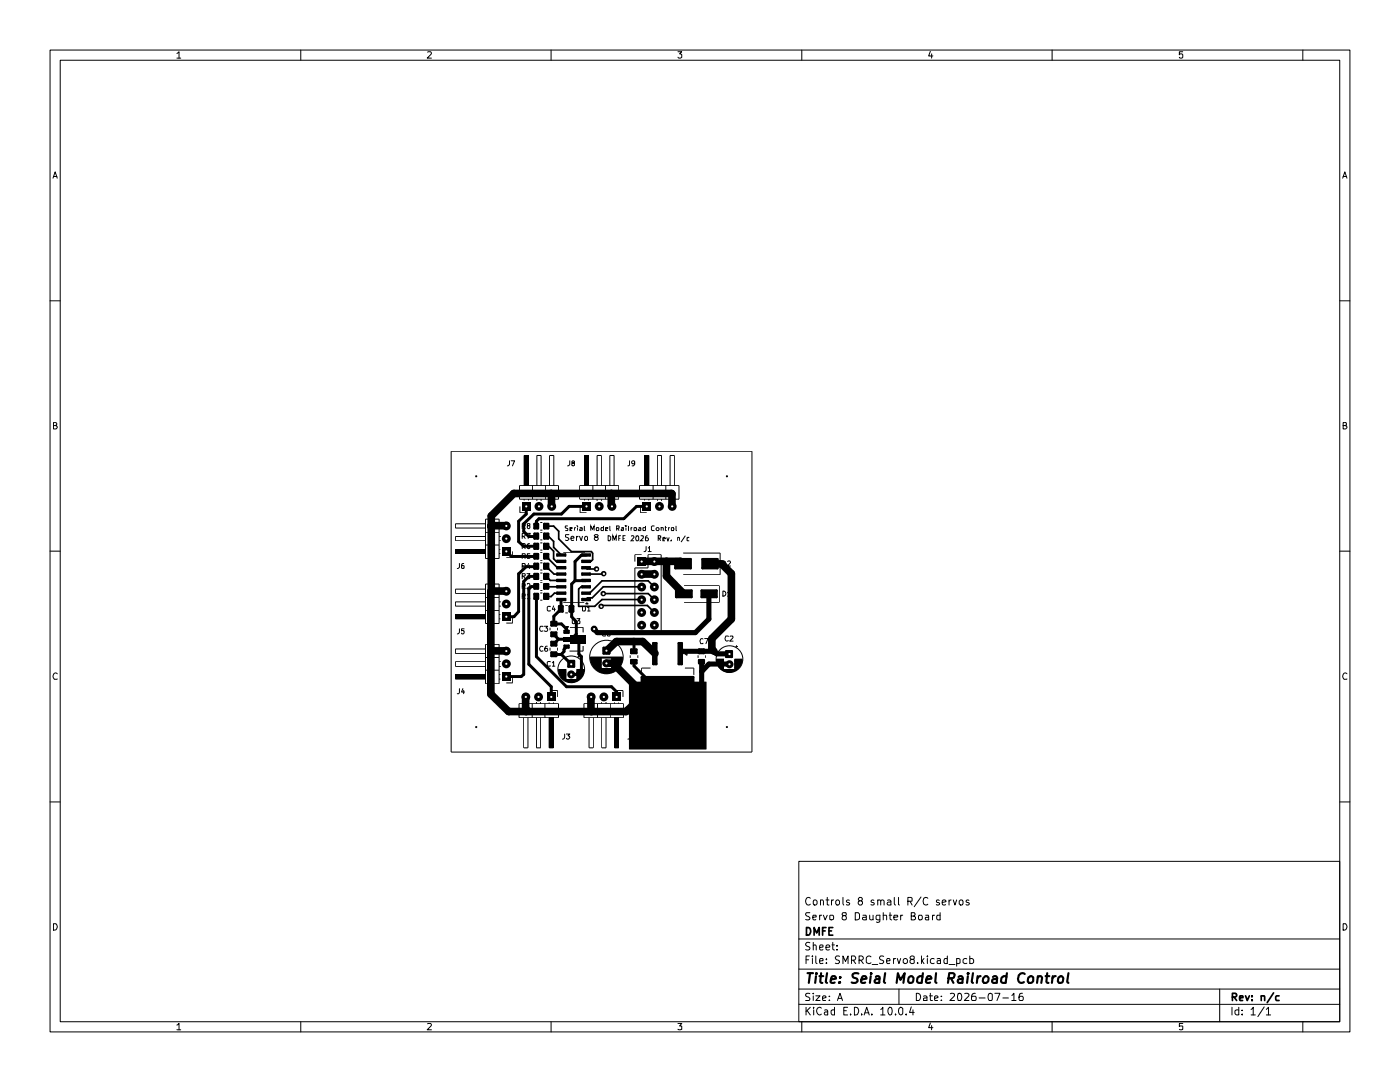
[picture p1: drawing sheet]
<svg xmlns="http://www.w3.org/2000/svg" width="279mm" height="216mm" viewBox="0 0 279 216" stroke-linecap="round" stroke-linejoin="round" font-family="sans-serif">
<g fill="none" stroke="#000" stroke-width=".2">
<path d="M10 10h259.4v195.9h-259.4zM12 12h255.4v191.9h-255.4zM35.3 10.7l.4-.4v1.3M35.3 11.6h.8M60 10v2M85.3 10.4l.6-.1 .2 .4-.8 .9h.8M110 10v2M135.3 10.3h.8l-.5 .4 .5 .2v.5l-.3 .2h-.3l-.2-.2M160 10v2M185.7 10.2l-.4 1h.9M185.9 10.7v.9M210 10v2"/>
<path d="M236 10.3h-.6v.6l.1-.2h.4l.1 .2v.5l-.1 .2h-.4l-.1-.2M260 10v2M10.6 35.6l.4-1.3 .4 1.3M10.7 35.2h.6M268 35.6l.4-1.3 .4 1.3M268.1 35.2h.6M10 60h2M267.4 60h2M10.7 84.9h.4l.2-.2v-.3l-.6-.1v1.3h.5l.2-.4-.3-.3M90 90h60.1v60.1h-60.1zM268.1 84.9l.5-.1v-.5h-.5v1.3h.5l.2-.4-.3-.3M10 110h2"/>
<path d="M267.4 110h2M11.4 134.4a.58 .58 0 0 0-.8 .2 .58 .58 0 0 0 .1 .8l.1 .1h.6M268.8 134.4a.58 .58 0 0 0-.8 .2 .58 .58 0 0 0 .1 .8l.1 .1h.6M10 160h2M159.4 171.9h108v32h-108zM161.7 179.2h-.1a.5 .5 0 0 0-.7 .2 .67 .67 0 0 0 0 .9 .67 .67 0 0 0 .8 .1M162.4 179.7l.4-.1 .3 .2v.5l-.3 .3h-.2l-.3-.3zM163.7 179.7l.2-.1 .4 .1v.9M163.7 179.6v1M164.8 179.6h.6M165.1 179.1v1.4l.3 .1M165.9 179.6v1"/>
<path d="M166.4 179.6l-.4 .1-.1 .1M167 179.6h.3l.3 .2v.5l-.3 .3h-.3l-.2-.3v-.5zM168.2 179.1v1.2l.2 .3M169.5 179.7a.36 .36 0 0 0-.6 .1l.7 .5-.3 .3-.4-.1M171.5 179.7l-.2-.3 .2-.3h.4l.2 .3-.1 .2-.6 .2-.1 .2v.3l.2 .3h.4l.2-.3v-.3l-.2-.3M174.4 179.7a.36 .36 0 0 0-.6 .1l.7 .5-.3 .3-.4-.1M175.2 179.7l.1-.1 .4 .1 .1 .9M175.2 179.6v1M175.8 179.8a.35 .35 0 0 1 .3-.2 .35 .35 0 0 1 .3 .2v.8M177.1 179.7h.6l.1 .9M177.8 179.9l-.5 .1-.3 .3 .3 .3 .5-.1M178.5 179.1v1.2l.2 .3"/>
<path d="M179.3 179.1v1.4l.2 .1M181.2 179.8h.7l.1-.6-.2-.1h-.6v1.5M181.6 179.8l.4 .8M183.8 179l-1.3 1.9M185.2 179.2h-.1a.5 .5 0 0 0-.8 .2 .69 .69 0 0 0 0 .9 .69 .69 0 0 0 .8 .2l.1-.1M187.4 179.7l-.4-.1-.1 .2 .1 .3 .4 .1v.3h-.5M189.4 179.6v1M189.8 179.6l-.4 .2M190.2 179.6l.4 1 .3-1M191.4 179.8l.3-.2 .4 .1v.8l-.4 .1-.3-.3zM193.4 179.7a.36 .36 0 0 0-.6 .1l.7 .5-.3 .3-.4-.1M267.4 160h2"/>
<path d="M10.7 184.3h.5a.72 .72 0 0 1 .2 .8 .72 .72 0 0 1-.7 .5zM159.4 197.4h108M159.4 193.4h108M159.4 187.4h108M160.9 191.5h.5M161.5 190.8h-.6v1.5M161.6 198.3h-.7l-.1 .3 .1 .2a.74 .74 0 0 1 .7 .6l-.1 .2h-.7M161.6 188.1l-.6-.1-.2 .4a.74 .74 0 0 0 .7 .6v.5h-.7M161.6 182.1h-.7l-.1 .3 .2 .4 .6 .3-.1 .4h-.7M162.1 190.8v.1M162.1 191.3v1M162.2 183h.7l-.1-.4h-.5l-.1 .2v.6l.2 .2 .4-.1"/>
<path d="M162.3 198.2v.1M162.3 188.7l.2-.2 .3 .1 .1 1M162.3 188v1.6M162.3 198.7v.9M162.8 198.7h.9l-.9 .9h.9M162.8 190.8v1.3l.3 .2M163.6 191.8l.7-.1v-.4h-.6l-.1 .2v.6l.1 .2 .6-.1M163.6 189.1l.7-.1v-.4l-.6-.1-.1 .3v.6l.1 .2 .6-.1M163.6 182.6v1M164 182.6h-.3l-.1 .3M164.2 199.2l.6-.2-.1-.3h-.4l-.1 .2v.6l.1 .1h.5M164.3 182.6l.4 1 .4-1"/>
<path d="M164.8 189.1l.8-.1-.1-.4-.4-.1-.3 .3v.6l.3 .2 .4-.1M164.9 192.1v.2M164.9 191.3v.2M165.5 199.6h.1M165.5 198.8v.1M165.6 182.7h.7v.8h-.7zM166 188.5h.5M166.2 188v1.4l.3 .2M167 189.5v.1M167 188.6v.2M167.1 199.6l.5-1.4 .5 1.4M167.3 199.2h.7"/>
<path d="M167.6 190.8h-.6l-.3 .3 .3 .4 .5 .2 .1 .3-.3 .3-.6-.1M168.2 192.3v-1.5l.5 1.1 .5-1.1v1.5M168.3 182.7l-.2-.2v-.3l.7-.1v.5l-.5 .1a.46 .46 0 0 0-.3 .4 .46 .46 0 0 0 .3 .5h.4l.2-.3-.1-.5-.1-.1M169.9 191.6h.6a.47 .47 0 0 0 .3-.4 .47 .47 0 0 0-.3-.4h-.6v1.5M170.3 191.6l.5 .7M170.7 182.1h.6l.2 .4v.7l-.4 .4h-.4zM171.4 191.6l.7-.1 .2-.2-.1-.4-.2-.1h-.6v1.5M171.8 191.6l.5 .7M172.2 182.6h.6l.1 1M172.9 183h-.7l-.1 .2v.2l.3 .2 .5-.1M173.6 182.6v.8l.2 .2 .4-.1M173.8 190.9l-.1-.1a.56 .56 0 0 0-.8 .4l.1 .9 .4 .2 .4-.2"/>
<path d="M174.1 192.4h1.1M174.2 182.6v1M175.6 183.5h-.7l-.1-.6 .2-.3h.6v1.2l-.3 .3-.4-.1M176.3 182.7l.6-.1 .1 1M176.3 182.1v1.5M176.4 190.8h-.6l-.3 .3 .3 .4 .5 .2 .1 .3-.3 .3-.6-.1M177 191.8l.6-.1-.1-.4h-.5v.8l.1 .2 .4-.1M177.5 182.6h.5M177.6 182.1v1.3l.4 .2M178.3 191.3v1M178.4 183h.8l-.1-.4h-.6l-.1 .2 .1 .7h.6M178.7 191.3h-.3l-.1 .3"/>
<path d="M179.1 191.3l.3 1 .3-1M179.4 197.4v3M179.7 182.6v1M180.2 182.6h-.3l-.2 .3M180.3 191.4l.3-.1h.3l.2 .3v.4a.47 .47 0 0 1-.4 .3 .47 .47 0 0 1-.4-.3zM181.9 182.8h.5l.2-.3-.1-.4h-.6v1.5h.6l.2-.3v-.3l-.3-.2M181.9 191.4l-.3-.2 .1-.3 .2-.1h.5l.1 .5-.7 .2-.2 .2v.3a.52 .52 0 0 0 .9 .1v-.5l-.3-.2M182.9 198.2a.78 .78 0 0 1 .8 .5 .78 .78 0 0 1-.3 .9h-.5zM183.1 192.1v.2M183.4 182.6l.6 .1v.8h-.6zM183.9 190.8v1.5M184 191.7l.4 .6"/>
<path d="M184.3 198.8l.4-.1 .3 .2v.7h-.7v-.4l.7-.2M184.4 191.3l-.5 .6M184.7 182.6h.5l.1 1M185.1 190.8v.1M185.1 191.3v1M185.3 183h-.6v.2l.1 .4 .5-.1M185.5 198.7h.6M185.7 198.2v1.3l.1 .1h.3M186.1 182.6v1M186.4 191.3h-.6l-.1 .3v.4a.52 .52 0 0 0 .7 .2M186.5 199.2l.7-.2-.2-.3h-.3l-.2 .2v.6l.1 .1h.5M186.5 182.6h-.3l-.1 .3"/>
<path d="M187 191.3h.6l.1 1M187.6 182.6h-.6l-.1 .3 .1 .6h.6M187.6 182.1v1.5M187.7 191.7l-.7 .1v.4h.7M187.9 199.6h.1M187.9 198.8v.1M188 180.1l.8-.2-.1-.2-.4-.1-.3 .2 .1 .7h.6M189.1 191.3h-.5l-.2 .3 .1 .6h.6M189.1 190.8v1.5M189.4 192.4h1.2M189.7 198.3l.5-.1 .2 .1 .1 .3-.9 1h.9M190.9 191.3h.4l.3 .1v.7l-.3 .2-.4-.1"/>
<path d="M190.9 191.3v1.5M191.2 198.3l.2-.1a.79 .79 0 0 1 .6 .6 .79 .79 0 0 1-.3 .8h-.5zM192.5 198.3h.8l.1 .3-1 1h1M193 191.3h-.6l-.2 .3v.4a.52 .52 0 0 0 .8 .2M193.5 191.3h.6l.2 .3v.4a.52 .52 0 0 1-.8 .2M193.5 190.8v1.5M194.6 198.2h-.2a.55 .55 0 0 0-.5 .6v.6l.2 .2h.5l.2-.2-.2-.6h-.5l-.2 .2M195.4 199.1h1.2M197.4 198.3l.3-.1 .3 .3v.9l-.1 .2h-.5l-.1-.2-.1-.6zM198.5 198.2h1.1l-.6 1.4M200.1 199.1h1.1M201.9 198.6l.5-.4v1.4"/>
<path d="M201.9 199.6h.9M204 198.2l-.4 .1a1.11 1.11 0 0 0-.1 1.3h.5l.2-.6-.2-.2h-.5l-.1 .2M243.4 197.4v6.5M268.1 184.3h.5a.72 .72 0 0 1 .2 .8 .72 .72 0 0 1-.7 .5zM35.3 204.6l.4-.4v1.3M35.3 205.5h.8M60 203.9v2M85.3 204.3l.6-.1 .2 .4-.8 .9h.8M110 203.9v2M135.3 204.2h.8l-.5 .5 .5 .1v.6h-.8M159.4 200.4h108M160 203.9v2"/>
<path d="M160.9 201v1.5M161 201.6l.7 .9M161.7 201l-.8 .8M162.4 201v.2M162.4 201.5v1M163.9 201.2a.63 .63 0 0 0-.8 0 .63 .63 0 0 0 0 .9v.2a.45 .45 0 0 0 .8 .1M164.6 201.6l.4-.1 .2 .2v.8M165.2 201.8l-.7 .3 .2 .4 .5-.1M166.5 201.6l-.4-.1-.2 .3v.6l.2 .1 .4-.1M166.5 201v1.5M168.4 201.7h.5M169.2 201h-.8v1.5h.8"/>
<path d="M169.8 202.4v.1M170.5 201a.77 .77 0 0 1 .9 .8 .77 .77 0 0 1-.9 .7zM172 202.4v.1M172.5 202.5l.5-1.5 .5 1.5M172.6 202.1h.8M174 202.4v.1M175.8 201.4l.4-.4v1.5M175.8 202.5h.8M177.5 201h.2a1 1 0 0 1 0 1.5h-.2l-.2-.3a.99 .99 0 0 1 .2-1.2zM178.7 202.4v.1M179.4 201.2l.3-.2 .5 .2v1l-.4 .3-.4-.3zM180.8 202.4v.1"/>
<path d="M181.9 200.9l-.4 1.1h1M182.2 201.5v1M185.7 204.1l-.4 1h.9M185.9 204.6v.9M210 203.9v2M236 204.2h-.6v.6h.6v.6h-.6M245.9 201v1.5M247.2 201.6l-.4-.1-.3 .3v.4l.1 .2h.6M247.2 201v1.5M247.9 202.4v.1M247.9 201.6v.1M249.7 201.4l.4-.4v1.5"/>
<path d="M249.7 202.5h.8M252.3 200.9l-1.3 2M252.7 201.4l.5-.4v1.5M252.7 202.5h.9M260 203.9v2"/>
</g>
<g fill="none" stroke="#000" stroke-width=".34">
<path d="M109 117l3 .1M109 115l.8 .8h2.2M109 113l1.6 1.6h1.4M109 111l2.2 2.3h.8M109 107h.5l1 1v1.2l1.5 1.5M109 109h.5l1 1v1.5l.5 .5h1M109 105h1.5l1 1v1.5l2.5 2.6h4l.3 .3v1.3l-.4 .3h-1M111.2 119.5h1.7v.3h-1.7zM111.2 118.2h1.7v.3h-1.7zM111.2 116.9h1.7v.4h-1.7zM111.2 114.4h1.7v.3h-1.7zM111.2 110.6h1.7v.3h-1.7z"/>
<path d="M111.2 111.8h1.7v.4h-1.7zM111.2 113.1h1.7v.4h-1.7zM111.2 115.7h1.7v.3h-1.7zM112 118.4h-1.3l-.7 .6h-1M116.2 119.5h1.6v.3h-1.6zM116.2 110.6h1.6v.3h-1.6zM116.2 111.8h1.6v.4h-1.6zM116.2 113.1h1.6v.4h-1.6zM116.2 114.4h1.6v.3h-1.6zM116.2 115.7h1.6v.3h-1.6zM116.2 116.9h1.6v.4h-1.6zM116.2 118.2h1.6v.3h-1.6z"/>
<path d="M116.9 117.1h-.9l-.5 .4v3.5h3.2l1.4-1.4h7.9M116.9 113.3l.3 .2h1.8M120.4 118.4h9l1.2 1.2M120.5 114.5l-3.6 .1M128 117.1h-7.6l-2.2 2.2h-.9l-.4 .3M130.6 117.1l-1.2-1.2h-9.3l-2.4 2.5h-.8M120 121l.1-.2h9.1l1.4 1.4M160.9 185.1a.77 .77 0 0 1 .9 .7 .77 .77 0 0 1-.9 .8zM162.5 186.6v-1.5l.5 1.1 .5-1.1v1.5M164.2 185.8h.5M164.8 185.1h-.6v1.5M165.4 185.8h.5"/>
<path d="M166.2 185.1h-.8v1.5h.8M246 199h.5l.3-.3-.1-.4-.7-.1v1.4M246.3 199l.5 .6M247.4 199.1l.7-.1-.1-.3h-.5l-.1 .2 .1 .7h.5M248.6 198.7l.3 .9 .4-.9M249.8 199.6h.1M249.8 198.7v.2M251.7 198.8l.6-.1 .1 .9M251.7 198.7v.9M254.2 198.1l-1.3 2M255.3 198.7h-.5l-.2 .3 .1 .6h.6"/>
<circle cx="119" cy="113.5" r=".38"/>
<circle cx="120.4" cy="118.4" r=".38"/>
<circle cx="120.5" cy="114.5" r=".38"/>
<circle cx="120" cy="121" r=".38"/>
</g>
<g fill="none" stroke="#000" stroke-width=".42">
<path d="M112.6 125.9h.9v.4h-.9zM112.6 128.8h.9v.4h-.9zM161.2 194.2h1.1M161.7 194.2l-.3 1.9M162.9 194.8l-.2 1.3M162.9 194.2v.1M163.5 194.8h.8M163.9 194.2l-.2 1.7 .1 .1 .3 .1M165.1 194.2l-.3 1.7 .3 .2M165.8 195.4l1-.1-.2-.5h-.4l-.2 .1-.3 1 .3 .2 .6-.1M167.6 196h.1h-.3h.2l-.1 .1M167.7 194.9v.2"/>
<path d="M171.3 194.3l-.7-.1-.4 .1v.6l.8 .4 .2 .5-.5 .3-.7-.1M171.9 195.4l1-.1-.2-.5h-.4l-.2 .1-.3 1 .3 .2 .6-.1M173.8 194.8l-.2 1.3M173.9 194.2v.1M174.8 194.9l.2-.1 .6 .1-.1 1.2M175.6 195.3l-.7 .1-.4 .3 .1 .3 .2 .1 .7-.1M176.7 194.2l-.3 1.7 .3 .2M178.9 196.1l.3-1.9 .5 1.3 .8-1.3-.2 1.9M181.5 194.9l.5-.1 .2 .2v.8a.55 .55 0 0 1-.5 .3 .55 .55 0 0 1-.5-.3zM184.1 194.9l-.2-.1h-.4l-.4 .4-.1 .6 .2 .2h.7M184.2 194.2l-.3 1.9M184.9 195.4l1-.1-.3-.5h-.4l-.2 .1-.2 1 .2 .2 .6-.1"/>
<path d="M186.8 194.2l-.2 1.7 .3 .2M189.3 195.2l1-.1 .2-.6v-.2l-.3-.1h-.8l-.2 1.9M189.8 195.2l.5 .9M191.3 194.9l.3-.1h.3l.2 .1v1.2M192.1 195.3l-.9 .1-.1 .3 .1 .3 .2 .1 .7-.1M193.2 194.8l-.2 1.3M193.2 194.2l-.1 .1h.2l-.1-.1v.1M194.2 194.2l-.3 1.7 .3 .2M195.1 194.8l-.2 1.3M195.7 194.8l-.4 .1-.2 .3M196.2 195.2l.4-.4h.4l.3 .4-.1 .6a.63 .63 0 0 1-1 .2zM198.2 194.9l.2-.1h.4l.1 .1v1.2"/>
<path d="M199 195.3l-.9 .1-.1 .3 .1 .3 .1 .1 .7-.1M200.9 194.9l-.2-.1h-.4l-.4 .4-.1 .6 .1 .2h.8M201 194.2l-.3 1.9M204.5 194.3h-.1a.82 .82 0 0 0-1.2 .7 .79 .79 0 0 0 .5 1.1l.6-.1M205.3 195a.54 .54 0 0 1 .9 0v.8a.63 .63 0 0 1-1 .2zM207.1 195l.3-.2h.3l.2 .1-.1 1.2M207.1 194.8l-.1 1.3M208.7 194.8h.7M209 194.2l-.2 1.7 .1 .1 .4 .1M210.1 194.8l-.2 1.3M210.7 194.8h-.3l-.4 .4M211.3 195l.3-.2h.3l.3 .4-.1 .6a.55 .55 0 0 1-.5 .3 .55 .55 0 0 1-.5-.3z"/>
<path d="M213.2 194.2l-.2 1.7 .2 .2"/>
<circle cx="118.6" cy="125.5" r=".47"/>
</g>
<g fill="#000">
<path d="M94.9 94.8h.2l.1 .2-.1 .2h-.2l-.1-.2zM145 94.8h.2l.1 .2-.1 .2h-.2l-.1-.2zM100.2 109.2h1.7v1.7h-1.7zM104.2 100.2h1.7v1.7h-1.7zM106.7 118.6h.7v.9h-.7zM106.7 112.6h.7v.9h-.7zM106.7 110.6h.7v.9h-.7zM106.7 108.6h.7v.9h-.7zM106.7 106.5h.7v1h-.7zM106.7 104.6h.7v.8h-.7zM106.7 116.6h.7v.9h-.7zM106.7 114.6h.7v.9h-.7z"/>
<path d="M108.7 118.6h.7v.9h-.7zM108.7 106.5h.7v1h-.7zM108.7 104.6h.7v.8h-.7zM108.7 112.6h.7v.9h-.7zM108.7 110.6h.7v.9h-.7zM108.7 108.6h.7v.9h-.7zM108.7 116.6h.7v.9h-.7zM108.7 114.6h.7v.9h-.7zM111.2 114.4h1.7v.4h-1.7zM111.2 115.7h1.7v.3h-1.7zM111.2 117h1.7v.3h-1.7zM111.2 118.2h1.7v.4h-1.7z"/>
<path d="M111.2 119.5h1.7v.3h-1.7zM111.2 110.6h1.7v.4h-1.7zM111.2 111.9h1.7v.3h-1.7zM111.2 113.2h1.7v.3h-1.7zM116.2 119.5h1.6v.3h-1.6zM116.2 118.2h1.6v.4h-1.6zM116.2 100.2h1.7v1.7h-1.7zM116.2 117h1.6v.3h-1.6zM116.2 115.7h1.6v.3h-1.6zM116.2 114.4h1.6v.4h-1.6zM116.2 113.2h1.6v.3h-1.6zM116.2 111.9h1.6v.3h-1.6z"/>
<path d="M116.2 110.6h1.6v.4h-1.6zM127.2 111.2h1.7v1.7h-1.7zM128.2 100.2h1.7v1.7h-1.7zM134.8 111.6h3.1v1.8h-3.1zM135 117.9h3v1.3h-3zM140.1 117.9h2.9v1.3h-2.9zM140.2 111.6h3v1.8h-3zM100.2 134.2h1.7v1.7h-1.7zM100.2 122.2h1.7v1.7h-1.7zM109.2 138.2h1.7v1.7h-1.7zM110.1 126.3h.9v.7h-.9zM110.1 130.3h.9v.6h-.9z"/>
<path d="M110.1 128.1h.9v.7h-.9zM110.1 124.2h.9v.6h-.9zM111.6 121h.7v1h-.7zM112.4 127.1h1.4v.9h-1.4zM112.6 125.9h.9v.4h-.9zM112.6 128.8h.9v.4h-.9zM113.5 131.9h1.1v1.2h-1.1zM113.7 121h.7v1h-.7zM113.8 126.7h3.2v1.7h-3.2zM120.5 129.3h1.1v1.1h-1.1zM122.2 138.2h1.7v1.7h-1.7zM126 129.7h1v.6h-1z"/>
<path d="M126 131.8h1v.6h-1zM130.4 128.4h.6v4.1h-.6zM135.5 128.4h.6v4.1h-.6zM139.6 129.7h.9v.6h-.9zM139.6 131.8h.9v.6h-.9zM125.6 136h15.3l.1 13.5-15.4 .1zM145 130h1.1v1.1h-1.1zM94.9 144.9h.2l.1 .2-.1 .2h-.2l-.1-.2zM128.1 135.2h10.3v8.9h-10.3zM145 144.9h.2l.1 .2-.1 .2h-.2l-.1-.2z"/>
<circle cx="101" cy="107.5" r=".89"/>
<circle cx="101" cy="104.9" r=".89"/>
<circle cx="101" cy="118" r=".89"/>
<circle cx="107.6" cy="101" r=".89"/>
<circle cx="110.1" cy="101" r=".89"/>
<circle cx="119.6" cy="101" r=".89"/>
<circle cx="120.4" cy="118.4" r=".17"/>
<circle cx="122.1" cy="101" r=".89"/>
<circle cx="128.1" cy="119.7" r=".89"/>
<circle cx="128.1" cy="117.1" r=".89"/>
<circle cx="128.1" cy="114.6" r=".89"/>
<circle cx="130.6" cy="119.7" r=".89"/>
<circle cx="130.6" cy="112.1" r=".89"/>
<circle cx="130.6" cy="117.1" r=".89"/>
<circle cx="130.6" cy="114.6" r=".89"/>
<circle cx="131.6" cy="101" r=".89"/>
<circle cx="134.2" cy="101" r=".89"/>
<circle cx="101" cy="129.9" r=".89"/>
<circle cx="101" cy="120.5" r=".89"/>
<circle cx="101" cy="132.5" r=".89"/>
<circle cx="104.9" cy="139.1" r=".89"/>
<circle cx="107.5" cy="139.1" r=".89"/>
<circle cx="114" cy="134.6" r=".8"/>
<circle cx="118" cy="139.1" r=".89"/>
<circle cx="120.5" cy="139.1" r=".89"/>
<circle cx="121" cy="132.4" r=".8"/>
<circle cx="128.1" cy="124.8" r=".89"/>
<circle cx="128.1" cy="122.2" r=".89"/>
<circle cx="130.6" cy="124.8" r=".89"/>
<circle cx="130.6" cy="122.2" r=".89"/>
<circle cx="145.6" cy="132.5" r=".8"/>
</g>
<g fill="none" stroke="#000" stroke-width=".59">
<path d="M101 110l1.1 1h5M105 101v1.6l-1.5 1.4v4.1l1 .9h2.6M107.1 119.1v11.9l6 6h8.9l1.1 1v1.1M107.1 117h-1.1l-.5 .6v14.9l4.5 4.5v2.1M107.1 115h-1.6l-1 1v18.6l-.5 .4h-3M107.1 113.1h-2.1l-1.5 1.4v7.5l-.9 1.1h-1.6M112.1 119.7l-.1 1.8-1.5 1.5v1.5h1.6l1 1v.5M114.8 115.9h2.2M114.8 115.9l-.7 .6v6.6l.9 1v2.4l-1 1M117 110.8h-1l-1.2 1.3v3.8M117 101h-3.4l-1.5 1.6h-5.6l-2 1.9v1.5l1 1.1h1.6M129.1 101h-2.1l-2.5 2.5h-16.9l-.5 .5v1"/>
<path d="M110.5 126.6l1 .9M110.5 130.6h1.6l1.9 1.9M111.5 127.5h4v3l.5 .5v2.6l-1 1h-1M111.5 127.5l-1 1M113.1 129.1l-.5 .5v.4l-.6 .6M126.5 132v.9l6.8 6.8M126.5 128.1v1.9"/>
</g>
<path d="M141.5 118.5v5l-2.7 2.7h-19.6l-.7-.7M135.8 130.4l.4-.4h6.3l.5 .5h2.5M140 132v6l-1.6 1.6h-5.1M145.5 132.5h-4l-1.5 1.5" fill="none" stroke="#000" stroke-width="1"/>
<g fill="none" stroke="#000" stroke-width="1.5">
<path d="M110 98.5l.1 2.5M122 98.5l.1 2.5M98 117.9v20.6l3.5 3.5h23.5l2.4-2.4h5.9M98 104.9v13M98 104.9h3M98 117.9h3M128 114.6h2.6M128 112h7.8l.5 .5M133 112v3l3.5 3.5M134.1 101l-.1-2.5h-31.5l-4.5 4.5v1.9M141.7 112.5h2.3l2 2v9l-3.9 3.9v2.1l.4 .5M101 129.9l-3 .1"/>
<path d="M104.9 139l.1 3M117.9 139l.1 3M121 129.8h.2l1.8-1.8h5.3l2.4 2.4M121 132.3h1.3l7.2 7.3"/>
</g>
<g fill="none" stroke="#000" stroke-width=".51">
<path d="M106.7 118.5h.7v1h-.7zM106.7 104.6h.7v.8h-.7zM106.7 106.5h.7v.9h-.7zM106.7 108.5h.7v1h-.7zM106.7 110.6h.7v.8h-.7zM106.7 112.5h.7v1h-.7zM106.7 114.6h.7v.9h-.7zM106.7 116.6h.7v.8h-.7zM108.6 118.5h.8v1h-.8zM108.6 104.6h.8v.8h-.8zM108.6 106.5h.8v.9h-.8zM108.6 108.5h.8v1h-.8z"/>
<path d="M108.6 110.6h.8v.8h-.8zM108.6 112.5h.8v1h-.8zM108.6 114.6h.8v.9h-.8zM108.6 116.6h.8v.8h-.8zM134.8 111.6h3v1.8h-3zM135 117.9h3v1.2h-3zM140 117.9h3v1.2h-3zM140.2 111.6h3v1.8h-3zM110.1 124.1h.9v.7h-.9zM110.1 126.2h.9v.7h-.9zM110.1 128.1h.9v.7h-.9zM110.1 130.2h.9v.7h-.9z"/>
<path d="M111.6 121h.7v1h-.7zM113.5 131.9h1.1v1.1h-1.1zM113.7 121h.7v1h-.7zM120.5 129.3h1.1v1.1h-1.1zM126 129.6h1v.7h-1zM126 131.7h1v.6h-1zM128.1 135.1h10.2v8.9h-10.2zM130.4 128.4h.6v4.1h-.6zM135.5 128.4h.6v4.1h-.6zM139.5 129.6h1v.7h-1zM139.5 131.7h1v.6h-1zM144.9 130h1.1v1.1h-1.1z"/>
</g>
<g fill="#fff">
<path d="M145.5 130.3h.2l.1 .2-.1 .2h-.2l-.1-.2z"/>
<path d="M145.5 132.4h.2l.1 .1-.1 .2h-.2l-.1-.2z"/>
<path d="M130.5 122h.2l.1 .2-.1 .2h-.2l-.1-.2z"/>
<path d="M130.5 124.6h.2l.1 .2-.1 .1h-.2l-.1-.1z"/>
<path d="M128 114.4h.2l.1 .2-.1 .2h-.2l-.2-.2z"/>
<path d="M128 116.9h.2l.1 .2-.1 .2h-.2l-.2-.2z"/>
<path d="M128 119.5h.2l.1 .2-.1 .2h-.2l-.2-.2z"/>
<path d="M128 122h.2l.1 .2-.1 .2h-.2l-.2-.2z"/>
<path d="M128 124.6h.2l.1 .2-.1 .1h-.2l-.2-.1z"/>
<path d="M128 111.9h.2l.1 .2-.1 .1h-.2l-.2-.1z"/>
<path d="M130.5 111.9h.2l.1 .2-.1 .1h-.2l-.1-.1z"/>
<path d="M130.5 114.4h.2l.1 .2-.1 .2h-.2l-.1-.2z"/>
<path d="M130.5 116.9h.2l.1 .2-.1 .2h-.2l-.1-.2z"/>
<path d="M130.5 119.5h.2l.1 .2-.1 .2h-.2l-.1-.2z"/>
<path d="M122 100.9h.2l.1 .1-.1 .2h-.2l-.1-.2z"/>
<path d="M129 100.9h.2l.1 .1-.1 .2h-.2l-.1-.2z"/>
<path d="M131.5 100.9h.2l.1 .1-.1 .2h-.2l-.1-.2z"/>
<path d="M134 100.9h.3l.1 .1-.1 .2h-.3l-.1-.2z"/>
<path d="M120.9 129.6h.2l.1 .2-.1 .2h-.2l-.1-.2z"/>
<path d="M120.9 132.2h.2l.1 .2-.1 .2h-.2l-.1-.2z"/>
<path d="M123 138.9h.2l.1 .2-.1 .1h-.2l-.2-.1z"/>
<path d="M120.4 138.9h.2l.1 .2-.1 .1h-.2l-.1-.1z"/>
<path d="M117.9 138.9h.2l.1 .2-.1 .1h-.2l-.1-.1z"/>
<path d="M113.9 132.4h.2l.1 .1-.1 .2h-.2l-.1-.2z"/>
<path d="M113.9 134.4h.2l.1 .2-.1 .2h-.2l-.1-.2z"/>
<path d="M109.9 138.9h.2l.1 .2-.1 .1h-.2l-.1-.1z"/>
<path d="M107.4 138.9h.2l.1 .2-.1 .1h-.2l-.1-.1z"/>
<path d="M104.8 138.9h.2l.2 .2-.2 .1h-.2l-.1-.1z"/>
<path d="M100.9 134.8h.2l.2 .2-.2 .2h-.2l-.1-.2z"/>
<path d="M100.9 132.3h.2l.2 .2-.2 .1h-.2l-.1-.1z"/>
<path d="M100.9 129.7h.2l.2 .2-.2 .2h-.2l-.1-.2z"/>
<path d="M100.9 122.9h.2l.2 .2-.2 .1h-.2l-.1-.1z"/>
<path d="M100.9 120.3h.2l.2 .2-.2 .2h-.2l-.1-.2z"/>
<path d="M100.9 117.8h.2l.2 .2-.2 .2h-.2l-.1-.2z"/>
<path d="M100.9 109.8h.2l.2 .2-.2 .2h-.2l-.1-.2z"/>
<path d="M100.9 107.3h.2l.2 .2-.2 .2h-.2l-.1-.2z"/>
<path d="M100.9 104.8h.2l.2 .1-.2 .2h-.2l-.1-.2z"/>
<path d="M104.9 100.9h.2l.1 .1-.1 .2h-.2l-.1-.2z"/>
<path d="M107.5 100.9h.2l.1 .1-.1 .2h-.2l-.1-.2z"/>
<path d="M110 100.9h.2l.1 .1-.1 .2h-.2l-.1-.2z"/>
<path d="M116.9 100.9h.3l.1 .1-.1 .2h-.3l-.1-.2z"/>
<path d="M119.5 100.9h.2l.1 .1-.1 .2h-.2l-.1-.2z"/>
<path d="M120.4 114.3h.2l.1 .2-.1 .2h-.2l-.1-.2z"/>
<path d="M120.3 118.3h.2l.1 .2-.1 .2h-.2l-.1-.2z"/>
<path d="M119 113.4h.2l.1 .2-.1 .2h-.2l-.1-.2z"/>
<path d="M119.9 120.8h.2l.1 .2-.1 .2h-.2l-.1-.2z"/>
<path d="M118.5 125.3h.2l.1 .2-.1 .2h-.2l-.1-.2z"/>
</g>
<g fill="none" stroke="#000" stroke-width=".2">
<path d="M101.7 91.9v.8l-.4 .3M102 91.9h.7l-.4 1.1M103.7 96.9h7.8v2.7h-7.8zM104.6 96.9v-6h.8v6M104.6 99.6v.3M105.4 99.6v.3M106.3 96.9v2.7M107.1 96.9v-6h.9v6M107.1 99.6v.3M108 99.6v.3M108.8 96.9v2.7M109.7 96.9v-6h.8v6"/>
<path d="M109.7 99.6v.3M110.5 99.6v.3M113.7 91.9v.8l-.4 .3M114.3 92.4l-.2-.1v-.3h.5v.4l-.5 .1v.4l.2 .1 .3-.1v-.4l-.1-.1M115.7 96.9h7.8v2.7h-7.8zM116.6 96.9v-6h.9v6M116.6 99.6v.3M117.5 99.6v.3M118.3 96.9v2.7M119.2 96.9v-6h.8v6M119.2 99.6v.3M120 99.6v.3"/>
<path d="M120.9 96.9v2.7M121.7 96.9v-6h.9v6M121.7 99.6v.3M122.6 99.6v.3M125.6 91.9v.9l-.3 .2M126.7 92.4l-.1 .1h-.4l-.1-.4 .2-.2 .4 .1v.7l-.3 .3h-.2M127.6 96.9h7.9v2.7h-7.9zM128.6 96.9v-6h.9v6M128.6 99.6v.3M129.5 99.6v.3M130.3 96.9v2.7M131.2 96.9v-6h.8v6"/>
<path d="M131.2 99.6v.3M132 99.6v.3M132.9 96.9v2.7M133.7 96.9v-6h.9v6M133.7 99.6v.3M134.6 99.6v.3M91.7 112.4v.8l-.4 .3M92.5 112.4l-.3 .1-.1 .2v.7h.5l-.1-.5h-.3l-.1 .1M96.9 104.5h-6v.9h6M96.9 107.1h-6v.8h6M96.9 109.6h-6v.8h6M96.9 117.6h-6v.8h6"/>
<path d="M96.9 103.6h2.7v7.9h-2.7zM96.9 116.5h2.7v7.9h-2.7zM96.9 119.2h2.7M96.9 106.2h2.7M96.9 108.8h2.7M99.6 110.4h.3M99.6 109.6h.3M99.6 118.4h.3M99.6 117.6h.3M99.6 107.1h.3M99.6 105.4h.3M99.6 104.5h.3"/>
<path d="M99.6 107.9h.3M102.3 110v1.3h-1.3M103.8 101v1.3h1.2M104.2 119h.5l.1-.5-.6-.1v1.1M104.2 117l.6-.1v-.3l-.2-.2h-.4v1M104.2 115l.6-.1v-.3l-.6-.1v1M104.2 105l.6-.1v-.3l-.6-.1v1M104.2 112.9h.5l.1-.4-.6-.1v1.1M104.2 111l.6-.1v-.3l-.6-.1v.9M104.2 109h.5l.1-.5h-.6v1M104.2 107h.4l.2-.2v-.3l-.6-.1v1M104.5 119l.3 .5"/>
<path d="M104.5 117l.3 .4M104.5 115l.3 .5M104.5 105l.3 .5M104.5 112.9l.3 .6M104.5 111l.3 .4M104.5 109l.3 .5M104.5 107l.3 .4M105.2 114.5h.5l-.2 .3 .2 .1v.5h-.5M105.2 106.4h.6l-.4 1M105.2 118.7l.3-.3v1.1M105.2 116.6l.1-.2h.3l.1 .2v.3l-.5 .5h.5M105.2 119.5h.5"/>
<path d="M105.4 104.9l-.2-.1v-.2l.5-.1v.3l-.5 .2v.3l.2 .2 .3-.2v-.3l-.1-.1M105.5 112.4l-.3 .7h.6M105.7 108.5h-.4l-.1 .2v.7h.5v-.4l-.1-.2h-.2l-.2 .2M105.7 112.8v.7M105.7 110.5h-.5v.4h.5v.5l-.5-.1M107.8 109.8h.4M107.8 118.3h.4M107.8 117.8h.4M107.8 116.3h.4M107.8 115.8h.4M107.8 114.3h.4M107.8 112.3h.4"/>
<path d="M107.8 113.7h.4M107.8 110.3h.4M107.8 111.8h.4M107.8 104.3h.4M107.8 106.3h.4M107.8 108.3h.4M107.8 107.7h.4M107.8 105.8h.4M107.8 119.8h.4M112.5 110.2h.1M112.5 110.2h4M113.3 104.9l-.5 .1v.3l.4 .1 .1 .4-.5 .1"/>
<path d="M113.5 106.7l-.6 .1v.3l.6 .4-.2 .4-.4-.1M113.7 105.6l.5-.2v-.1h-.5v.6h.5M114 107.4h.6l-.2-.4-.4 .2v.5l.1 .2 .4-.1M114.7 105.3v.6M114.9 105.3l-.2 .1M115.1 107v.9M115.3 104.9v.1M115.3 105.3v.6M115.4 107l-.3 .3M115.7 107l.3 .9 .2-.9M115.7 105.3l.5 .1v.5h-.5a.44 .44 0 0 1 .5-.5M115.8 101v1.3h1.2"/>
<path d="M116.5 110.2h.1M116.6 104.9v.9l.2 .1M116.8 107.1l.3-.1 .2 .2v.5l-.2 .2-.3-.1-.1-.2zM117.9 105.9v-1l.3 .7 .4-.7v1M118.9 107.2l-.3-.4 .2-.1h.4l.2 .2-.8 .5v.2l.3 .3h.2l.3-.3v-.2l-.3-.2M119.1 105.3l.4 .1-.1 .5h-.3zM120.4 104.9v1h-.4v-.6h.4M120.9 105.6l.4-.2v-.1h-.4v.6h.4M121.4 106.9l.5 .2v.6l-.2 .2h-.3zM121.7 104.9v.9l.2 .1M122.3 107.9v-1l.3 .8 .4-.8v1M123.1 105.4h.5l-.1-.5h-.4v1"/>
<path d="M123.2 105.4l.4 .5M123.5 107.4h.3M123.9 106.9h-.4v1M124 105.3h.4v.6h-.4l.1-.4 .3-.1M124.3 107.4h.4M124.8 106.9h-.5v1h.5M124.9 104.9v.1M124.9 105.3v.6M125.4 104.9l.1 1M125.9 107l.5-.1 .1 .2-.6 .8h.6M125.9 105.3v.6M126.2 105.3l-.3 .1"/>
<path d="M126.5 105.4l.5-.1v.6l-.5-.1zM126.7 113.3h2.6v-2.6h2.6v15.4h-5.2zM127 107l.2-.1 .3 .2v.6l-.2 .2-.3-.1zM127.5 105.3l.4 .1v.5h-.4l-.1-.2 .5-.3M127.8 101v1.3h1.3M127.9 107h.5v.3l-.6 .6h.6M128.1 110.7h-1.4v1.4M128.8 104.9v1h-.4l-.1-.5 .5-.1M128.9 109v.8l-.1 .3h-.3M129.2 106.9l-.4 .2v.7l.4 .1 .2-.2-.2-.4h-.3l-.1 .2M129.4 109.4l.2-.4v1.1M129.4 110.1h.6"/>
<path d="M130.6 105l-.4-.1-.2 .2v.6l.2 .2 .4-.1M130.9 105.4l.5-.1 .1 .4-.4 .2zM131.4 107.4h.4l.1-.4-.5-.1v1M131.5 107.4l.4 .5M131.9 105.4h.5v.5M131.9 105.3v.6M132.3 107.6l.5-.1-.2-.3-.3 .1v.6h.4M132.7 105.3h.4M132.8 104.9v.9l.3 .1M133.1 107.2l.2 .7 .3-.7M133.4 105.3v.6M133.6 105.3l-.2 .1"/>
<path d="M134 105.4l.4-.1v.6l-.4-.1zM134 107.8v.1M134.9 104.9v.9l.2 .1M135.2 107.3h.4v.6M135.2 107.2v.7M136.4 110.4h7.3v4.3h-7.3M136.5 116.9h7v3.3h-7M136.8 106.9l-.9 1.3M137.5 107.3h-.4v.5l.4 .1M144.3 111.9a.55 .55 0 0 1 .5 .4 .55 .55 0 0 1-.2 .6h-.3zM144.3 117.9a.52 .52 0 0 1 .6 .5 .52 .52 0 0 1-.6 .6zM145.2 112l.4-.1 .2 .3-.6 .7h.6"/>
<path d="M145.2 118.3l.3-.4v1.1M145.2 119h.6M91.7 137.4v.8l-.2 .2h-.2M91.7 125.5v.7l-.4 .3M92.4 137.4l-.3 .7h.6M92.5 137.7v.7M92.6 125.5h-.5v.4h.5v.4l-.1 .2h-.3l-.1-.2M96.9 120.1h-6v.8h6M96.9 122.6h-6v.9h6M96.9 129.5h-6v.9h6M96.9 132h-6v1h6M96.9 134.6h-6v.9h6"/>
<path d="M96.9 128.6h2.7v7.8h-2.7zM96.9 121.8h2.7M96.9 131.2h2.7M96.9 133.7h2.7M99.6 120.9h.3M99.6 123.5h.3M99.6 122.6h.3M99.6 120.1h.3M99.6 135.5h.3M99.6 134.6h.3M99.6 133h.3M99.6 130.4h.3"/>
<path d="M99.6 132h.3M99.6 129.5h.3M102.3 123.1v1.2h-1.3M102.3 135v1.3h-1.3M108.4 125h-.5a.54 .54 0 0 0-.2 .6 .54 .54 0 0 0 .7 .3M108.4 129a.47 .47 0 0 0-.7 .5 .47 .47 0 0 0 .7 .4M108.6 125h.7l-.3 .3h.1l.2 .3-.1 .3h-.6M109.2 128.9h-.2a.7 .7 0 0 0-.1 1.1l.4-.2v-.3l-.1-.1h-.4l-.1 .1M109.8 125.3v.5M109.8 129.2v.6M109.8 132.1l-.4-.1-.2 .2v.6l.2 .1 .4-.1M109.8 121.1l-.4-.1-.2 .2v.5l.2 .2 .4-.1"/>
<path d="M110 137.8h1.3v1.3M110.2 132.2l.3-.2v.9M110.2 132.9h.5M110.5 120.9l-.3 .7h.6M110.7 121.3v.6M111.3 125.3v.5M111.3 129.2v.6M111.5 133.7h1.5M111.5 133.6h1.5M111.5 133.8h1.5M111.5 133.9h1.5M111.5 134h1.5"/>
<path d="M111.5 134.3h1.5M111.5 134.2h1.5M111.5 134.1h1.5M111.6 134.6h1.4M111.6 134.4h1.4M111.6 134.5h1.4M111.7 134.7h1.3M111.8 134.8h1.2M111.8 134.9h1.2M111.9 135h1.1M112 135.2h1M112 135.1h1"/>
<path d="M112.1 135.3h.9M112.2 135.4h.8M112.3 135.5h.7M112.5 120.2h4M112.5 135.6h3.1M112.6 135.7h2.9M112.6 135.8h2.8M112.8 135.8h2.5M112.8 120.8h.5M112.8 122.3h.5M112.9 135.9h2.2M113 125h.5l-.3 .3z"/>
<path d="M113.2 136h1.7M113.2 125.3h.1M113.3 136.1h1.4M113.7 125.2h2.7v1M114.2 123.4v1l.2 .1 .3-.1v-1M115.1 135.5h.7M115.1 134.6h1.4M115.1 133.7h1.5M115.1 134.4h1.4M115.1 134.5h1.4M115.1 134.7h1.3M115.1 134.3h1.4"/>
<path d="M115.1 133.6h1.5M115.1 134.2h1.4M115.1 133.8h1.5M115.1 133.9h1.5M115.1 134h1.4M115.1 134.1h1.4M115.1 135.4h.8M115.1 135h1.1M115.1 135.2h.9M115.1 135.1h1M115.1 134.7h1.2M115.1 134.8h1.2"/>
<path d="M115.1 134.9h1.1M115.1 135.3h.9M115.1 135.3h.8M115.1 123.4h.6l-.3 .5h.3v.5h-.6M115.3 131h.5M115.5 130.8v.5M116.2 121l.1 .9h.5v-.9M116.4 128.9v1h-2.7M117.1 120.3l.3 .2h-.5zM117.3 121.2l.2-.2v.9M117.3 121.9h.5M117.8 131.2h6.4"/>
<path d="M117.8 131.5h2.2M117.8 131.6h2.2M117.8 131.4h2.2M117.8 131.1h6.4M117.8 131.3h6.4M117.9 131.7h2.1M117.9 131.8h2.1M117.9 131.9h2.1M118 132h2M118 132.2h2M118 132.1h2M118 132.3h2"/>
<path d="M118.1 132.5h1.9M118.1 132.4h1.9M118.1 132.6h1.9M118.2 132.7h1.8M118.2 132.8h1.8M118.3 132.9h1.7M118.4 133h1.6M118.4 133.1h1.6M118.5 133.1h1.5M118.6 133.2h1.4M118.7 133.3h1.3M118.7 133.4h4.6"/>
<path d="M118.8 133.5h4.4M118.9 133.6h4.2M119 133.6h4.1M119.1 133.7h3.9M119.2 133.8h3.7M119.3 133.9h3.4M119.4 134h3.2M119.6 134.1h2.9M119.8 134.2h2.4M120.1 134.2h1.9M120.4 134.3h1.3M120.8 126.1l-.4-.1-.2 .2v.5l.2 .2 .4-.1"/>
<path d="M121.4 126.4l-.2-.1v-.2l.5-.1v.3l-.5 .2 .1 .4 .4-.1v-.3l-.1-.1M122 133h1.7M122 132h2.2M122 131.5h2.2M122 131.6h2.2M122 131.7h2.2M122 132.5h2M122 131.8h2.2M122 131.9h2.2M122 132.2h2.1M122 132.1h2.1M122 132.3h2.1"/>
<path d="M122 132.4h2M122 131.4h2.2M122 132.6h1.9M122 132.7h1.8M122 133.1h1.6M122 133.3h1.5M122 133.2h1.5M122 132.8h1.8M122 132.9h1.7M122 133.1h1.7M122.6 127.9h.6M122.9 127.6v.6"/>
<path d="M123.1 137.8h1.2v1.3M125.3 127.5a.52 .52 0 0 0-.6 .3 .52 .52 0 0 0 .2 .6h.4M125.8 130.8v.5M126.2 127.4h-.5v.5l.5-.1 .1 .5-.1 .1h-.5M127.3 130.8v.5M129.8 133.3h-1.7v1.4M136.6 130.4l.5-.3v.7zM136.7 133.3h1.8v1.4M139.3 130.8v.5M140.3 127.5a.52 .52 0 0 0-.6 .3 .52 .52 0 0 0 .2 .6h.4M140.6 127.4h.7l-.4 1M140.8 130.8v.5"/>
<path d="M143 131.5h1.5M143 131.6h1.5M143 131.7h1.5M143 131.8h1.5M143 131.9h1.5M143 132h1.5M143 132.2h1.5M143 132.1h1.5M143 132.3h1.5M143.1 132.5h1.4M143.1 132.4h1.4M143.2 132.6h1.3"/>
<path d="M143.2 132.7h1.3M143.3 132.8h1.2M143.3 132.9h1.2M143.4 133h1.1M143.4 133.1h1.1M143.5 133.1h1M143.5 133.2h1M143.6 133.3h.9M143.7 133.4h.8M143.8 133.5h.7M143.9 133.6h3.3M144 133.6h3.1"/>
<path d="M144.1 133.7h2.9M144.2 133.8h2.7M144.4 133.9h2.3M144.6 134h1.8M144.9 134.1h1.3M145.2 134.2h.6M145.4 127l-.5-.1a.54 .54 0 0 0-.2 .7 .54 .54 0 0 0 .7 .2M145.7 127l.5-.1 .1 .3-.7 .7h.7M146.6 133h1.1M146.6 132h1.4M146.6 131.5h1.5M146.6 131.6h1.5"/>
<path d="M146.6 131.7h1.5M146.6 132.5h1.4M146.6 131.8h1.5M146.6 131.9h1.5M146.6 132.2h1.4M146.6 132.1h1.4M146.6 132.3h1.4M146.6 132.4h1.4M146.6 132.6h1.3M146.6 132.7h1.3M146.6 133.1h1M146.6 133.3h.8"/>
<path d="M146.6 133.2h.9M146.6 133.4h.8M146.6 132.8h1.2M146.6 132.9h1.2M146.6 133.1h1.1M146.6 133.5h.7M146.8 129h.5M147 128.7v.5M103.6 140.4h7.9v2.8h-7.9zM104.5 143.2v6h.9v-6M104.5 140.1v.3M105.4 140.1v.3"/>
<path d="M106.2 140.4v2.8M107.1 143.2v6h.8v-6M107.1 140.1v.3M107.9 140.1v.3M108.8 140.4v2.8M109.6 143.2v6h.8v-6M109.6 140.2v.2M110.4 140.2v.2M112.7 146.5v.6l-.4 .4M113 146.5h.7l-.3 .3 .2 .1 .1 .3-.2 .3-.5-.2M116.5 140.4h7.9v2.8h-7.9zM117.6 143.2v6h.8v-6"/>
<path d="M117.6 140.1v.3M118.4 140.1v.3M119.2 140.4v2.8M120.1 143.2v6h.8v-6M120.1 140.1v.3M120.9 140.1v.3M121.8 140.4v2.8M122.6 143.2v6h.9v-6M122.6 140.2v.2M123.5 140.2v.2M125.6 146.5v.8l-.3 .2M126.1 146.6h.6v.3l-.6 .6h.6"/>
<path d="M132.2 145.5v.9l.2 .1 .4-.2v-.8M133.3 145.5h.5v.4l-.6 .6h.6"/>
<circle cx="114" cy="133.6" r="2.67"/>
<circle cx="121" cy="131.1" r="3.3"/>
<circle cx="145.6" cy="131.5" r="2.67"/>
</g>
<path d="M104.6 90.8h.8v6.1h-.8zM116.6 90.8h.8v6.1h-.8zM128.6 90.9h.9v6h-.9zM90.8 109.6h6.1v.8h-6.1zM90.8 134.5h6.1v1h-6.1zM90.9 122.6h6v.9h-6zM112.9 125h.6l-.3 .3zM117.1 120.2l.2 .3h-.5zM136.6 130.4l.5-.4v.7zM109.6 143.2h.8v6h-.8zM122.6 143.2h.8v6h-.8z" fill="#000"/>
</svg>
